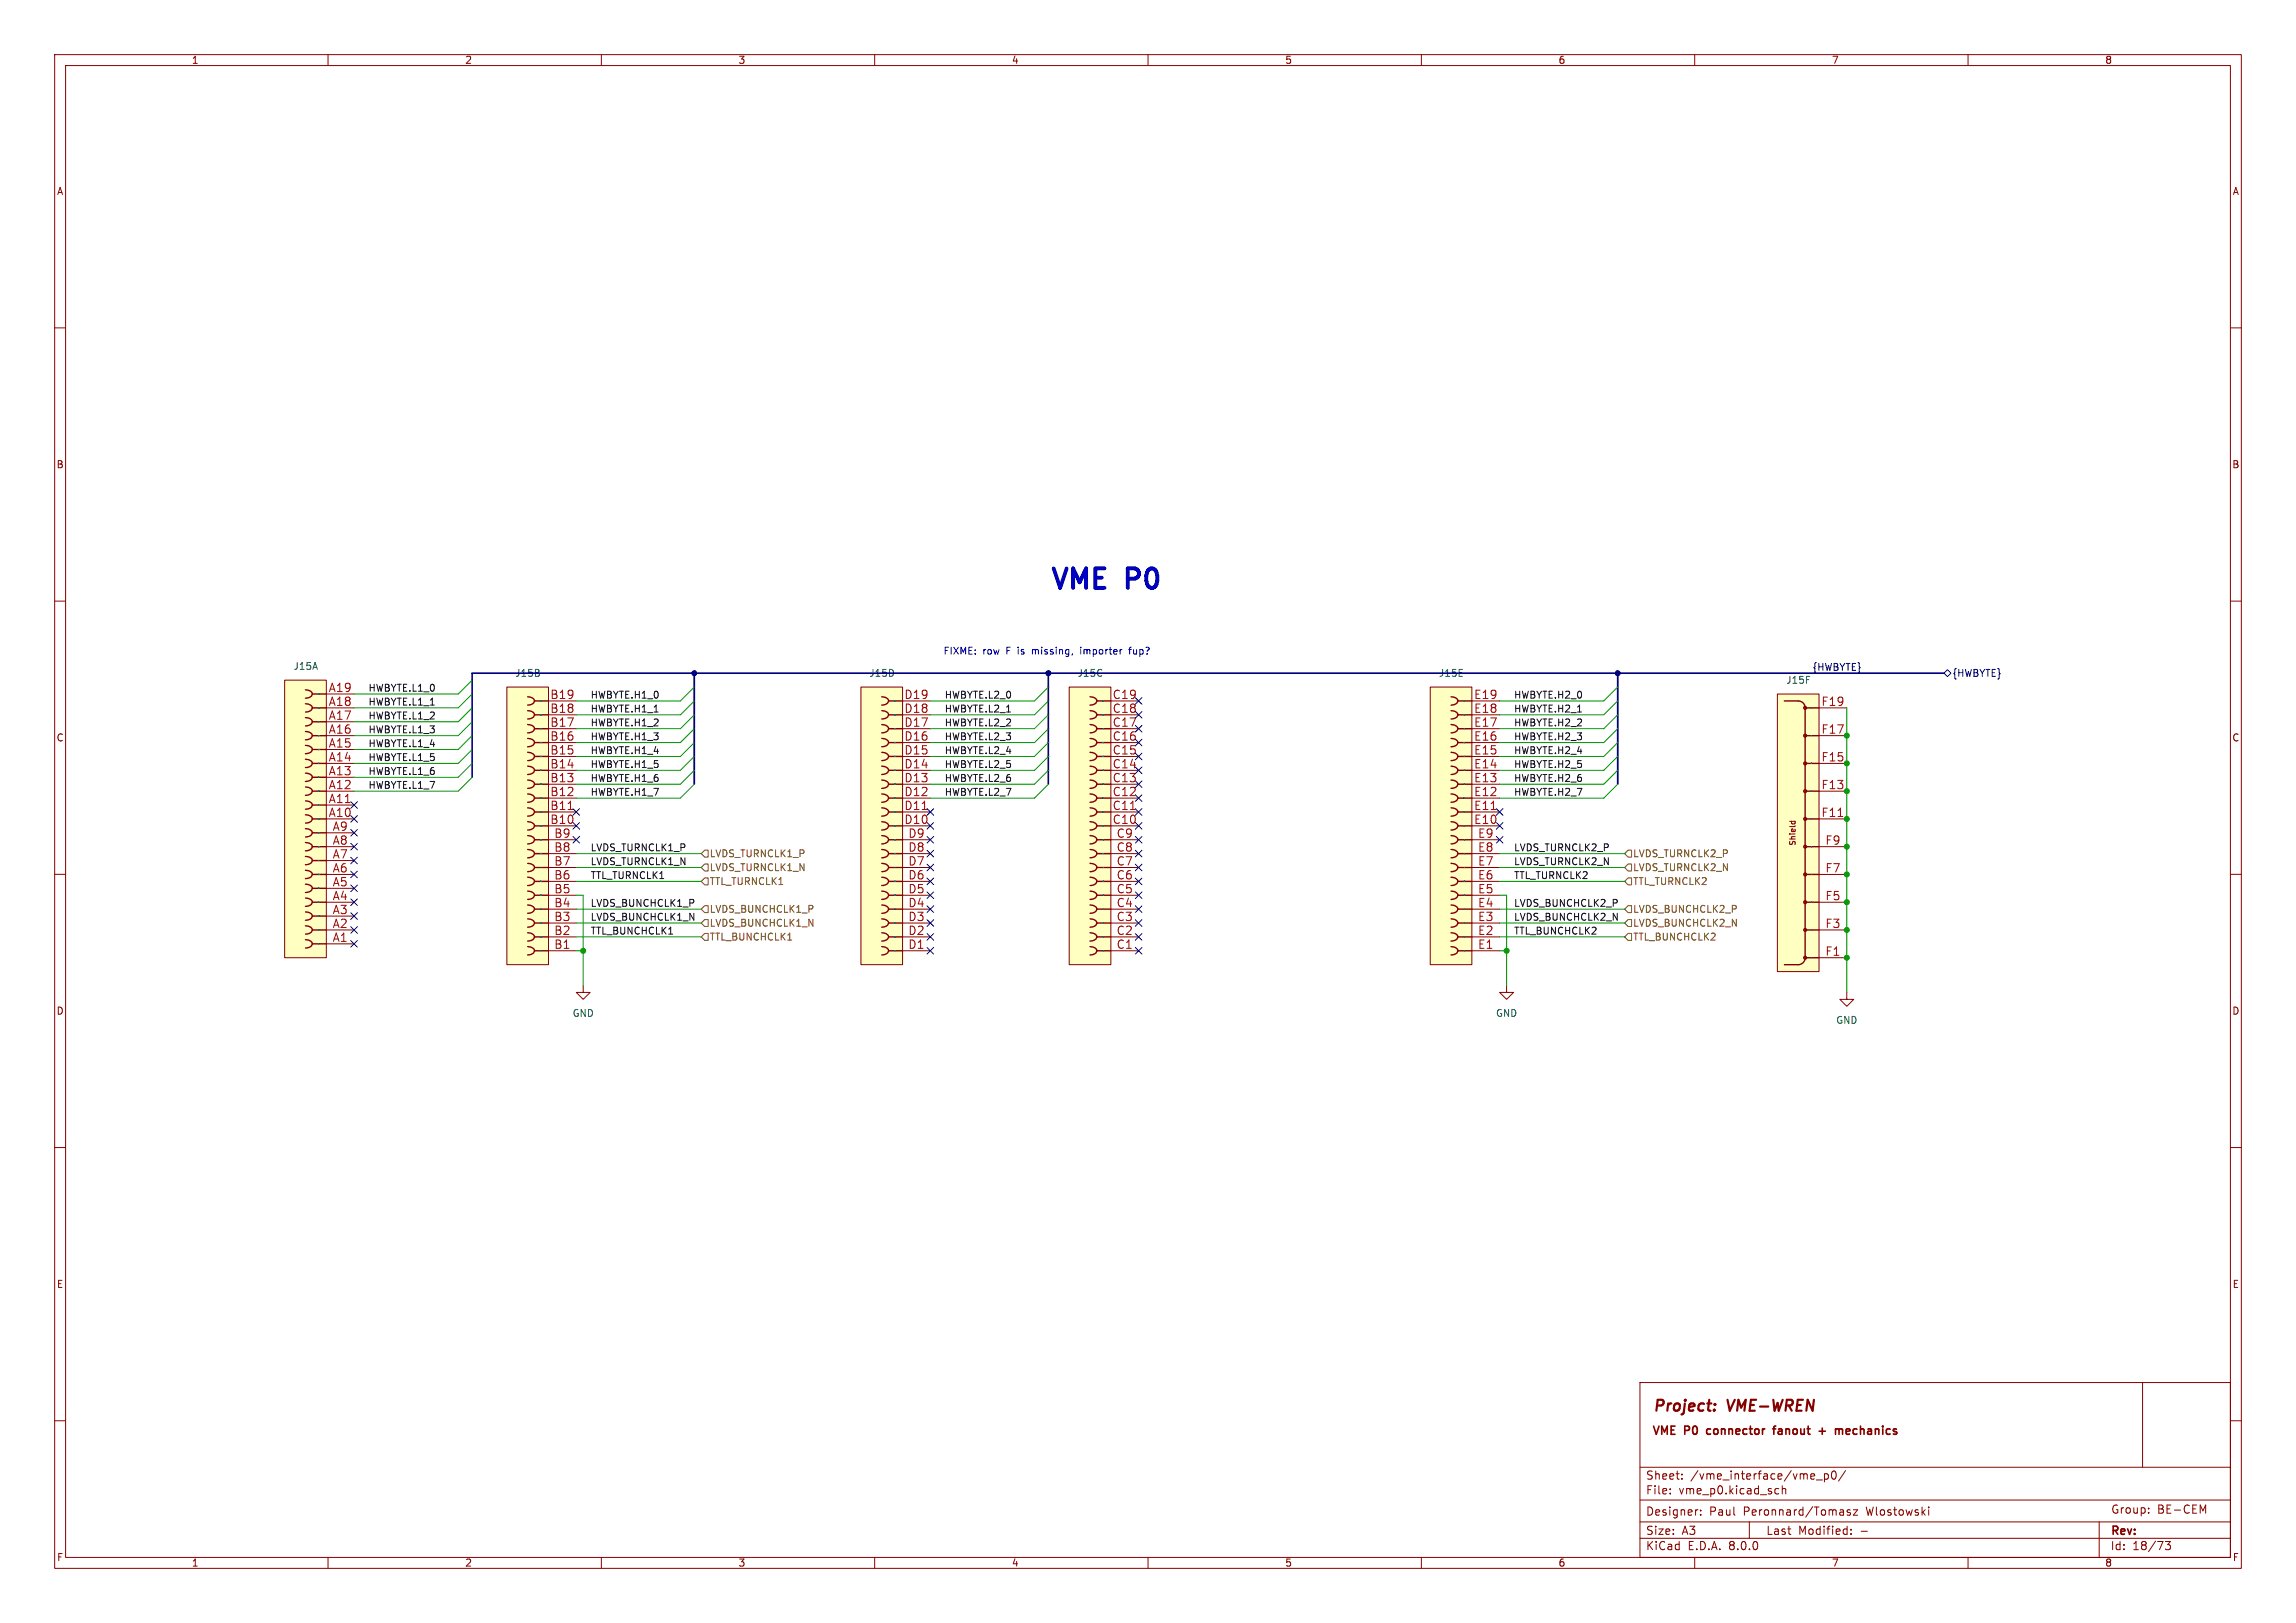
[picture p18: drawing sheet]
<svg xmlns="http://www.w3.org/2000/svg" width="420mm" height="297mm" viewBox="0 0 420 297" stroke-linecap="round" stroke-linejoin="round" font-family="sans-serif">
<defs><g id="words">
<g font-size="5" fill="#0000c2">
<text x="191.4" y="109.6">VME</text>
<text x="205.9" y="109.6">P0</text>
</g>
<g font-size="2.8" fill="#840000">
<text x="302.3" y="258.9">Project:</text>
<text x="316.1" y="258.9">VME-WREN</text>
</g>
<g font-size="2.1" fill="#a90000">
<text x="60" y="131.8">A17</text>
<text x="60" y="129.3">A18</text>
<text x="60" y="126.7">A19</text>
<text x="100.6" y="130.6">B18</text>
<text x="100.6" y="128">B19</text>
<text x="165.4" y="130.6">D18</text>
<text x="165.4" y="128">D19</text>
<text x="203.5" y="130.6">C18</text>
<text x="203.5" y="128">C19</text>
<text x="269.6" y="130.6">E18</text>
<text x="269.6" y="128">E19</text>
<text x="333.1" y="129.3">F19</text>
<text x="60" y="136.9">A15</text>
<text x="60" y="134.4">A16</text>
<text x="100.6" y="135.6">B16</text>
<text x="100.6" y="133.1">B17</text>
<text x="165.4" y="135.6">D16</text>
<text x="165.4" y="133.1">D17</text>
<text x="203.5" y="135.6">C16</text>
<text x="203.5" y="133.1">C17</text>
<text x="269.6" y="135.6">E16</text>
<text x="269.6" y="133.1">E17</text>
<text x="333.1" y="134.4">F17</text>
<text x="60" y="142">A13</text>
<text x="60" y="139.4">A14</text>
<text x="100.6" y="143.3">B13</text>
<text x="100.6" y="140.7">B14</text>
<text x="100.6" y="138.2">B15</text>
<text x="165.4" y="143.3">D13</text>
<text x="165.4" y="140.7">D14</text>
<text x="165.4" y="138.2">D15</text>
<text x="203.5" y="143.3">C13</text>
<text x="203.5" y="140.7">C14</text>
<text x="203.5" y="138.2">C15</text>
<text x="269.6" y="143.3">E13</text>
<text x="269.6" y="140.7">E14</text>
<text x="269.6" y="138.2">E15</text>
<text x="333.1" y="139.4">F15</text>
<text x="60" y="149.6">A10</text>
<text x="60" y="147.1">A11</text>
<text x="60" y="144.5">A12</text>
<text x="100.6" y="148.3">B11</text>
<text x="100.6" y="145.8">B12</text>
<text x="165.4" y="148.3">D11</text>
<text x="165.4" y="145.8">D12</text>
<text x="203.5" y="148.3">C11</text>
<text x="203.5" y="145.8">C12</text>
<text x="269.6" y="148.3">E11</text>
<text x="269.6" y="145.8">E12</text>
<text x="333.1" y="149.6">F11</text>
<text x="333.1" y="144.5">F13</text>
<text x="60.8" y="154.7">A8</text>
<text x="60.8" y="152.1">A9</text>
<text x="100.6" y="150.9">B10</text>
<text x="101.3" y="156">B8</text>
<text x="101.3" y="153.4">B9</text>
<text x="165.4" y="150.9">D10</text>
<text x="166.1" y="156">D8</text>
<text x="166.1" y="153.4">D9</text>
<text x="203.5" y="150.9">C10</text>
<text x="204.2" y="156">C8</text>
<text x="204.2" y="153.4">C9</text>
<text x="269.6" y="150.9">E10</text>
<text x="270.3" y="156">E8</text>
<text x="270.3" y="153.4">E9</text>
<text x="333.8" y="154.7">F9</text>
<text x="60.8" y="159.8">A6</text>
<text x="60.8" y="157.2">A7</text>
<text x="101.3" y="161">B6</text>
<text x="101.3" y="158.5">B7</text>
<text x="166.1" y="161">D6</text>
<text x="166.1" y="158.5">D7</text>
<text x="204.2" y="161">C6</text>
<text x="204.2" y="158.5">C7</text>
<text x="270.3" y="161">E6</text>
<text x="270.3" y="158.5">E7</text>
<text x="333.8" y="159.8">F7</text>
<text x="60.8" y="167.4">A3</text>
<text x="60.8" y="164.8">A4</text>
<text x="60.8" y="162.3">A5</text>
<text x="101.3" y="166.1">B4</text>
<text x="101.3" y="163.6">B5</text>
<text x="166.1" y="166.1">D4</text>
<text x="166.1" y="163.6">D5</text>
<text x="204.2" y="166.1">C4</text>
<text x="204.2" y="163.6">C5</text>
<text x="270.3" y="166.1">E4</text>
<text x="270.3" y="163.6">E5</text>
<text x="333.8" y="164.8">F5</text>
<text x="60.8" y="172.5">A1</text>
<text x="60.8" y="169.9">A2</text>
<text x="101.3" y="173.7">B1</text>
<text x="101.3" y="171.2">B2</text>
<text x="101.3" y="168.7">B3</text>
<text x="166.1" y="173.7">D1</text>
<text x="166.1" y="171.2">D2</text>
<text x="166.1" y="168.7">D3</text>
<text x="204.2" y="173.7">C1</text>
<text x="204.2" y="171.2">C2</text>
<text x="204.2" y="168.7">C3</text>
<text x="270.3" y="173.7">E1</text>
<text x="270.3" y="171.2">E2</text>
<text x="270.3" y="168.7">E3</text>
<text x="333.8" y="169.9">F3</text>
<text x="333.8" y="175">F1</text>
</g>
<g font-size="2.1" fill="#840000">
<text x="302.1" y="263">VME</text>
<text x="308.2" y="263">P0</text>
<text x="312.9" y="263">connector</text>
<text x="325.7" y="263">fanout</text>
<text x="334.6" y="263">+</text>
<text x="338.2" y="263">mechanics</text>
<text x="301" y="273.7">File:</text>
<text x="301" y="271">Sheet:</text>
<text x="307.1" y="273.7">vme_p0.kicad_sch</text>
<text x="309.2" y="271">/vme_interface/vme_p0/</text>
<text x="301" y="281.1">Size:</text>
<text x="301" y="277.6">Designer:</text>
<text x="307.6" y="281.1">A3</text>
<text x="312.6" y="277.6">Paul</text>
<text x="318.9" y="277.6">Peronnard/Tomasz</text>
<text x="323" y="281.1">Last</text>
<text x="328.9" y="281.1">Modified:</text>
<text x="340.3" y="281.1">-</text>
<text x="341.5" y="277.6">Wlostowski</text>
<text x="386" y="281.3">Rev:</text>
<text x="386.1" y="277.2">Group:</text>
<text x="394.6" y="277.2">BE-CEM</text>
<text x="301" y="283.9">KiCad</text>
<text x="308.7" y="283.9">E.D.A.</text>
<text x="316.3" y="283.9">8.0.0</text>
<text x="386" y="283.9">Id:</text>
<text x="390.1" y="283.9">18/73</text>
</g>
<g font-size="1.8" fill="#840000">
<text x="35" y="11.9">1</text>
<text x="85" y="11.9">2</text>
<text x="135" y="11.9">3</text>
<text x="185" y="11.9">4</text>
<text x="235" y="11.9">5</text>
<text x="285" y="11.9">6</text>
<text x="335" y="11.9">7</text>
<text x="385" y="11.9">8</text>
<text x="10.3" y="35.9">A</text>
<text x="408.3" y="35.9">A</text>
<text x="10.3" y="85.9">B</text>
<text x="408.2" y="85.9">B</text>
<text x="10.3" y="135.9">C</text>
<text x="408.2" y="135.9">C</text>
<text x="10.3" y="185.9">D</text>
<text x="408.2" y="185.9">D</text>
<text x="10.3" y="235.9">E</text>
<text x="408.3" y="235.9">E</text>
<text x="10.3" y="285.9">F</text>
<text x="35" y="286.9">1</text>
<text x="85" y="286.9">2</text>
<text x="135" y="286.9">3</text>
<text x="185" y="286.9">4</text>
<text x="235" y="286.9">5</text>
<text x="285" y="286.9">6</text>
<text x="335" y="286.9">7</text>
<text x="385" y="286.9">8</text>
<text x="408.3" y="285.9">F</text>
</g>
<g font-size="1.8" fill="#0000c2">
<text x="172.5" y="120">FIXME:</text>
<text x="179.8" y="120">row</text>
<text x="184.2" y="120">F is</text>
<text x="189.3" y="120">missing,</text>
<text x="198.3" y="120">importer</text>
<text x="207.5" y="120">fup?</text>
</g>
<g font-size="1.8" fill="#006464">
<text x="53.6" y="122.8">J15A</text>
<text x="94.2" y="124.1">J15B</text>
<text x="158.9" y="124.1">J15D</text>
<text x="197" y="124.1">J15C</text>
<text x="263.1" y="124.1">J15E</text>
<text x="326.7" y="125.3">J15F</text>
<text x="104.6" y="186.3">GND</text>
<text x="273.6" y="186.3">GND</text>
<text x="335.8" y="187.6">GND</text>
</g>
<g font-size="1.8" fill="#000084">
<text x="331.5" y="122.8">{HWBYTE}</text>
<text x="357.1" y="124.1">{HWBYTE}</text>
</g>
<g font-size="1.8" fill="#0f0f0f">
<text x="67.3" y="126.7">HWBYTE.L1_0</text>
<text x="67.3" y="129.2">HWBYTE.L1_1</text>
<text x="67.3" y="131.7">HWBYTE.L1_2</text>
<text x="107.9" y="130.5">HWBYTE.H1_1</text>
<text x="107.9" y="127.9">HWBYTE.H1_0</text>
<text x="172.7" y="130.5">HWBYTE.L2_1</text>
<text x="172.7" y="127.9">HWBYTE.L2_0</text>
<text x="276.9" y="130.5">HWBYTE.H2_1</text>
<text x="276.9" y="127.9">HWBYTE.H2_0</text>
<text x="67.3" y="134.3">HWBYTE.L1_3</text>
<text x="67.3" y="136.8">HWBYTE.L1_4</text>
<text x="107.9" y="135.5">HWBYTE.H1_3</text>
<text x="107.9" y="133">HWBYTE.H1_2</text>
<text x="172.7" y="135.5">HWBYTE.L2_3</text>
<text x="172.7" y="133">HWBYTE.L2_2</text>
<text x="276.9" y="133">HWBYTE.H2_2</text>
<text x="276.9" y="135.5">HWBYTE.H2_3</text>
<text x="67.3" y="141.9">HWBYTE.L1_6</text>
<text x="67.3" y="139.4">HWBYTE.L1_5</text>
<text x="107.9" y="143.2">HWBYTE.H1_6</text>
<text x="107.9" y="140.6">HWBYTE.H1_5</text>
<text x="107.9" y="138.1">HWBYTE.H1_4</text>
<text x="172.7" y="138.1">HWBYTE.L2_4</text>
<text x="172.7" y="140.6">HWBYTE.L2_5</text>
<text x="172.7" y="143.2">HWBYTE.L2_6</text>
<text x="276.9" y="143.2">HWBYTE.H2_6</text>
<text x="276.9" y="140.6">HWBYTE.H2_5</text>
<text x="276.9" y="138.1">HWBYTE.H2_4</text>
<text x="67.3" y="144.4">HWBYTE.L1_7</text>
<text x="107.9" y="145.7">HWBYTE.H1_7</text>
<text x="172.7" y="145.7">HWBYTE.L2_7</text>
<text x="276.9" y="145.7">HWBYTE.H2_7</text>
<text x="107.9" y="155.9">LVDS_TURNCLK1_P</text>
<text x="276.9" y="155.9">LVDS_TURNCLK2_P</text>
<text x="107.9" y="160.9">TTL_TURNCLK1</text>
<text x="107.9" y="158.4">LVDS_TURNCLK1_N</text>
<text x="276.9" y="158.4">LVDS_TURNCLK2_N</text>
<text x="276.9" y="160.9">TTL_TURNCLK2</text>
<text x="107.9" y="166">LVDS_BUNCHCLK1_P</text>
<text x="276.9" y="166">LVDS_BUNCHCLK2_P</text>
<text x="107.9" y="168.6">LVDS_BUNCHCLK1_N</text>
<text x="107.9" y="171.1">TTL_BUNCHCLK1</text>
<text x="276.9" y="171.1">TTL_BUNCHCLK2</text>
<text x="276.9" y="168.6">LVDS_BUNCHCLK2_N</text>
</g>
<g font-size="1.8" fill="#725600">
<text x="129.7" y="159.6">LVDS_TURNCLK1_N</text>
<text x="129.7" y="157.1">LVDS_TURNCLK1_P</text>
<text x="298.6" y="157.1">LVDS_TURNCLK2_P</text>
<text x="298.6" y="159.6">LVDS_TURNCLK2_N</text>
<text x="129.7" y="167.2">LVDS_BUNCHCLK1_P</text>
<text x="129.7" y="162.2">TTL_TURNCLK1</text>
<text x="298.6" y="167.2">LVDS_BUNCHCLK2_P</text>
<text x="298.6" y="162.2">TTL_TURNCLK2</text>
<text x="129.7" y="169.8">LVDS_BUNCHCLK1_N</text>
<text x="129.7" y="172.3">TTL_BUNCHCLK1</text>
<text x="298.6" y="172.3">TTL_BUNCHCLK2</text>
<text x="298.6" y="169.8">LVDS_BUNCHCLK2_N</text>
</g>
<text font-size="1.4" fill="#840000" x="328.7" y="154.9" transform="rotate(-90 328.7 154.9)">Shield</text>
</g></defs>
<g fill="none" stroke="#840000" stroke-width=".18">
<path d="M10 10h400v277h-400zM12 12h396v273h-396zM60 10v2M110 10v2M160 10v2M210 10v2M260 10v2M310 10v2M360 10v2M10 60h2M408 60h2M10 110h2"/>
<path d="M408 110h2M10 160h2M408 160h2M337.8 181.6v1.3h1.3l-1.3 1.3-1.3-1.3h1.3M10 210h2M408 210h2M10 260h2M300 253h108v32h-108zM391.9 253v15.5M408 260h2M300 278.5h108M300 274.5h108"/>
<path d="M300 268.5h108M305.5 273.2v.2M305.5 272.5v.1M307.7 270.5v.2M307.7 269.8v.1M310.4 276.3h.2M311.1 277.1v.2M311.1 276.3v.2M320 278.5v3M324.9 272.4l.5 .1M325.4 273.3l-.5 .1M326 272.5l.2-.1 .4 .1 .1 .9"/>
<path d="M326 271.9v1.5M332.2 270.8h1.2M333.7 269.7v1.5M333.7 269.8l.5-.1 .2 .3v.4l-.1 .2h-.6M335.2 269.3l.2-.1a.8 .8 0 0 1 .5 .7 .8 .8 0 0 1-.5 .8 1 1 0 0 1-.2-1.4zM337.6 269.1l-1.3 1.9M338.4 276.3h-.3l-.2 .2v.2l.5 .1v.4h-.5M338.6 279.9v.1M339 276.3h.8l-.8 1h.8M352.8 275.8v.1M352.8 276.3v1M384 278.5v6.5"/>
<path d="M393 276.8v.1M393 276v.1M403 276.5l.5-1.1v1.5M60 285v2M110 285v2M160 285v2M210 285v2M260 285v2M300 281.5h108M310 285v2M338.6 280.6v.2M360 285v2"/>
<path d="M396.1 282.1h.9l-.5 .6 .4 .1v.6l-.2 .2h-.4l-.2-.2"/>
</g>
<path d="M313.6 258l.1 .1-.1 .1M313.7 256.9l.1 .1-.1 .1M313.7 256.9l-.1 .1 .1 .1M313.7 256.9v.2" fill="none" stroke="#840000" stroke-width=".4"/>
<path d="M312.3 261.6v.7M324.3 261.5h.5M324.8 261l-.3 .2v1.3M332.8 261.9h1.1M333.3 261.3v1.2M336.5 261.5h.5v1" fill="none" stroke="#840000" stroke-width=".3"/>
<path d="M195.6 125.7h7.6v50.8h-7.6z" fill="#ffffc2"/>
<g fill="none" stroke="#840000" stroke-width=".18">
<path d="M195.6 125.7h7.6v50.8h-7.6zM203.2 138.4h5.1M203.2 135.9h5.1M203.2 133.4h5.1M203.2 130.8h5.1M203.2 128.3h5.1M203.2 151.1h5.1M203.2 148.6h5.1M203.2 146.1h5.1M203.2 143.5h5.1M203.2 141h5.1M203.2 158.8h5.1"/>
<path d="M203.2 156.2h5.1M203.2 153.7h5.1M203.2 174h5.1M203.2 171.5h5.1M203.2 168.9h5.1M203.2 166.4h5.1M203.2 163.8h5.1M203.2 161.3h5.1"/>
</g>
<g fill="none" stroke="#840000" stroke-width=".25">
<path d="M199.4 127.5a1.21 1.21 0 0 1 1.3 .8M199.4 130a1.21 1.21 0 0 1 1.3 .8M199.4 132.6a1.21 1.21 0 0 1 1.3 .8M199.4 135.1a1.21 1.21 0 0 1 1.3 .8M199.4 137.7a1.21 1.21 0 0 1 1.3 .7M200.7 128.3a1.16 1.16 0 0 1-1.3 .7M200.7 130.8a1.16 1.16 0 0 1-1.3 .8M200.7 133.4a1.16 1.16 0 0 1-1.3 .7M200.7 135.9a1.16 1.16 0 0 1-1.3 .8M200.7 138.4a1.16 1.16 0 0 1-1.3 .8M200.7 128.3h2.5M200.7 130.8h2.5"/>
<path d="M200.7 133.4h2.5M200.7 135.9h2.5M200.7 138.4h2.5M199.4 140.2a1.21 1.21 0 0 1 1.3 .8M199.4 142.7a1.21 1.21 0 0 1 1.3 .8M199.4 145.3a1.21 1.21 0 0 1 1.3 .8M199.4 147.8a1.21 1.21 0 0 1 1.3 .8M199.4 150.4a1.21 1.21 0 0 1 1.3 .7M199.4 152.9a1.21 1.21 0 0 1 1.3 .8M199.4 155.4a1.21 1.21 0 0 1 1.3 .8M199.4 158a1.21 1.21 0 0 1 1.3 .8M200.7 141a1.16 1.16 0 0 1-1.3 .7"/>
<path d="M200.7 143.5a1.16 1.16 0 0 1-1.3 .8M200.7 146.1a1.16 1.16 0 0 1-1.3 .7M200.7 148.6a1.16 1.16 0 0 1-1.3 .8M200.7 151.1a1.16 1.16 0 0 1-1.3 .8M200.7 153.7a1.16 1.16 0 0 1-1.3 .7M200.7 156.2a1.16 1.16 0 0 1-1.3 .8M200.7 158.8a1.16 1.16 0 0 1-1.3 .7M200.7 141h2.5M200.7 143.5h2.5M200.7 146.1h2.5M200.7 148.6h2.5M200.7 151.1h2.5"/>
<path d="M200.7 153.7h2.5M200.7 156.2h2.5M200.7 158.8h2.5M199.4 160.5a1.21 1.21 0 0 1 1.3 .8M199.4 163.1a1.21 1.21 0 0 1 1.3 .7M199.4 165.6a1.21 1.21 0 0 1 1.3 .8M199.4 168.1a1.21 1.21 0 0 1 1.3 .8M199.4 170.7a1.21 1.21 0 0 1 1.3 .8M199.4 173.2a1.21 1.21 0 0 1 1.3 .8M200.7 161.3a1.16 1.16 0 0 1-1.3 .8M200.7 163.8a1.16 1.16 0 0 1-1.3 .8M200.7 166.4a1.16 1.16 0 0 1-1.3 .7"/>
<path d="M200.7 168.9a1.16 1.16 0 0 1-1.3 .8M200.7 171.5a1.16 1.16 0 0 1-1.3 .7M200.7 174a1.16 1.16 0 0 1-1.3 .8M200.7 161.3h2.5M200.7 163.8h2.5M200.7 166.4h2.5M200.7 168.9h2.5M200.7 171.5h2.5M200.7 174h2.5"/>
</g>
<g fill="none" stroke="#006464" stroke-width=".18">
<path d="M201.8 135.9h.1M201.8 130.8h.1M201.8 128.2v.1M201.8 133.3v.1M201.8 138.4h.1M201.8 128.3h.1M201.8 128.2h.1M201.8 151.1h.1M201.8 146.1h.1M201.8 140.9v.1M201.8 143.5h.1M201.8 146v.1"/>
<path d="M201.8 148.6h.1M201.8 146h.1M201.8 158.7h.1M201.8 153.7h.1M201.8 156.2h.1M201.8 141h.1M201.8 158.7v.1M201.8 168.9h.1M201.8 174h.1M201.8 161.3h.1M201.8 166.4h.1M201.8 163.8h.1"/>
<path d="M201.8 171.4h.1"/>
</g>
<path d="M92.7 125.7h7.6v50.8h-7.6z" fill="#ffffc2"/>
<g fill="none" stroke="#840000" stroke-width=".18">
<path d="M92.7 125.7h7.6v50.8h-7.6zM100.3 138.4h5.1M100.3 135.9h5.1M100.3 133.4h5.1M100.3 130.8h5.1M100.3 128.3h5.1M100.3 151.1h5.1M100.3 148.6h5.1M100.3 146.1h5.1M100.3 143.5h5.1M100.3 141h5.1M100.3 158.8h5.1"/>
<path d="M100.3 156.2h5.1M100.3 153.7h5.1M100.3 174h5.1M100.3 171.5h5.1M100.3 168.9h5.1M100.3 166.4h5.1M100.3 163.8h5.1M100.3 161.3h5.1"/>
</g>
<g fill="none" stroke="#840000" stroke-width=".25">
<path d="M96.5 127.5a1.21 1.21 0 0 1 1.3 .8M96.5 130a1.21 1.21 0 0 1 1.3 .8M96.5 132.6a1.21 1.21 0 0 1 1.3 .8M96.5 135.1a1.21 1.21 0 0 1 1.3 .8M96.5 137.7a1.21 1.21 0 0 1 1.3 .7M97.8 128.3a1.16 1.16 0 0 1-1.3 .7M97.8 130.8a1.16 1.16 0 0 1-1.3 .8M97.8 133.4a1.16 1.16 0 0 1-1.3 .7M97.8 135.9a1.16 1.16 0 0 1-1.3 .8M97.8 138.4a1.16 1.16 0 0 1-1.3 .8M97.8 128.3h2.5M97.8 130.8h2.5"/>
<path d="M97.8 133.4h2.5M97.8 135.9h2.5M97.8 138.4h2.5M96.5 140.2a1.21 1.21 0 0 1 1.3 .8M96.5 142.7a1.21 1.21 0 0 1 1.3 .8M96.5 145.3a1.21 1.21 0 0 1 1.3 .8M96.5 147.8a1.21 1.21 0 0 1 1.3 .8M96.5 150.4a1.21 1.21 0 0 1 1.3 .7M96.5 152.9a1.21 1.21 0 0 1 1.3 .8M96.5 155.4a1.21 1.21 0 0 1 1.3 .8M96.5 158a1.21 1.21 0 0 1 1.3 .8M97.8 141a1.16 1.16 0 0 1-1.3 .7"/>
<path d="M97.8 143.5a1.16 1.16 0 0 1-1.3 .8M97.8 146.1a1.16 1.16 0 0 1-1.3 .7M97.8 148.6a1.16 1.16 0 0 1-1.3 .8M97.8 151.1a1.16 1.16 0 0 1-1.3 .8M97.8 153.7a1.16 1.16 0 0 1-1.3 .7M97.8 156.2a1.16 1.16 0 0 1-1.3 .8M97.8 158.8a1.16 1.16 0 0 1-1.3 .7M97.8 141h2.5M97.8 143.5h2.5M97.8 146.1h2.5M97.8 148.6h2.5M97.8 151.1h2.5"/>
<path d="M97.8 153.7h2.5M97.8 156.2h2.5M97.8 158.8h2.5M96.5 160.5a1.21 1.21 0 0 1 1.3 .8M96.5 163.1a1.21 1.21 0 0 1 1.3 .7M96.5 165.6a1.21 1.21 0 0 1 1.3 .8M96.5 168.1a1.21 1.21 0 0 1 1.3 .8M96.5 170.7a1.21 1.21 0 0 1 1.3 .8M96.5 173.2a1.21 1.21 0 0 1 1.3 .8M97.8 161.3a1.16 1.16 0 0 1-1.3 .8M97.8 163.8a1.16 1.16 0 0 1-1.3 .8M97.8 166.4a1.16 1.16 0 0 1-1.3 .7"/>
<path d="M97.8 168.9a1.16 1.16 0 0 1-1.3 .8M97.8 171.5a1.16 1.16 0 0 1-1.3 .7M97.8 174a1.16 1.16 0 0 1-1.3 .8M97.8 161.3h2.5M97.8 163.8h2.5M97.8 166.4h2.5M97.8 168.9h2.5M97.8 171.5h2.5M97.8 174h2.5"/>
</g>
<g fill="none" stroke="#006464" stroke-width=".18">
<path d="M98.9 135.9h.1M98.9 128.3h.1M98.9 128.2v.1M98.9 130.8h.1M98.9 133.3v.1M98.9 138.4h.1M99 128.3h-.1M99 135.9h-.1M99 128.2v.1M99 138.4h-.1M99 138.4h.1M99 133.3l-.1 .1"/>
<path d="M98.9 148.6h.1M98.9 140.9l.1 .1M98.9 151.1h.1M98.9 143.5h.1M98.9 146h.1M98.9 140.9v.1M98.9 158.7h.1M98.9 153.7h.1M98.9 156.2h.1M99 151.1h-.1M99 143.5h.1M99 146h.1"/>
<path d="M99 143.5h-.1M99 158.7l-.1 .1M98.9 168.9h.1M98.9 174h.1M98.9 161.3h.1M99 166.4h.1M99 163.8h.1M99 168.9h.1M99 171.4h.1"/>
</g>
<path d="M103.9 148.1h.9" fill="none" stroke="#a90000" stroke-width=".18"/>
<path d="M52.1 124.5h7.6v50.8h-7.6z" fill="#ffffc2"/>
<g fill="none" stroke="#840000" stroke-width=".18">
<path d="M52.1 124.5h7.6v50.8h-7.6zM59.7 139.7h5.1M59.7 137.2h5.1M59.7 134.6h5.1M59.7 132.1h5.1M59.7 129.5h5.1M59.7 127h5.1M59.7 149.9h5.1M59.7 147.3h5.1M59.7 144.8h5.1M59.7 142.2h5.1M59.7 157.5h5.1"/>
<path d="M59.7 154.9h5.1M59.7 152.4h5.1M59.7 172.7h5.1M59.7 170.2h5.1M59.7 167.6h5.1M59.7 165.1h5.1M59.7 162.6h5.1M59.7 160h5.1"/>
</g>
<g fill="none" stroke="#840000" stroke-width=".25">
<path d="M55.9 126.2a1.21 1.21 0 0 1 1.2 .8M55.9 128.8a1.21 1.21 0 0 1 1.2 .7M55.9 131.3a1.21 1.21 0 0 1 1.2 .8M55.9 133.9a1.21 1.21 0 0 1 1.2 .7M55.9 136.4a1.21 1.21 0 0 1 1.2 .8M55.9 138.9a1.21 1.21 0 0 1 1.2 .8M57.1 127a1.16 1.16 0 0 1-1.2 .8M57.1 129.5a1.16 1.16 0 0 1-1.2 .8M57.1 132.1a1.16 1.16 0 0 1-1.2 .7M57.1 134.6a1.16 1.16 0 0 1-1.2 .8M57.1 137.2a1.16 1.16 0 0 1-1.2 .7M57.1 139.7a1.16 1.16 0 0 1-1.2 .8"/>
<path d="M57.1 127h2.6M57.1 129.5h2.6M57.1 132.1h2.6M57.1 134.6h2.6M57.1 137.2h2.6M57.1 139.7h2.6M55.9 141.5a1.21 1.21 0 0 1 1.2 .7M55.9 144a1.21 1.21 0 0 1 1.2 .8M55.9 146.6a1.21 1.21 0 0 1 1.2 .7M55.9 149.1a1.21 1.21 0 0 1 1.2 .8M55.9 151.6a1.21 1.21 0 0 1 1.2 .8M55.9 154.2a1.21 1.21 0 0 1 1.2 .7"/>
<path d="M55.9 156.7a1.21 1.21 0 0 1 1.2 .8M55.9 159.3a1.21 1.21 0 0 1 1.2 .7M57.1 142.2a1.16 1.16 0 0 1-1.2 .8M57.1 144.8a1.16 1.16 0 0 1-1.2 .7M57.1 147.3a1.16 1.16 0 0 1-1.2 .8M57.1 149.9a1.16 1.16 0 0 1-1.2 .7M57.1 152.4a1.16 1.16 0 0 1-1.2 .8M57.1 154.9a1.16 1.16 0 0 1-1.2 .8M57.1 157.5a1.16 1.16 0 0 1-1.2 .7M57.1 142.2h2.6M57.1 144.8h2.6M57.1 147.3h2.6"/>
<path d="M57.1 149.9h2.6M57.1 152.4h2.6M57.1 154.9h2.6M57.1 157.5h2.6M55.9 161.8a1.21 1.21 0 0 1 1.2 .8M55.9 164.3a1.21 1.21 0 0 1 1.2 .8M55.9 166.9a1.21 1.21 0 0 1 1.2 .7M55.9 169.4a1.21 1.21 0 0 1 1.2 .8M55.9 172a1.21 1.21 0 0 1 1.2 .7M57.1 160a1.16 1.16 0 0 1-1.2 .8M57.1 162.6a1.16 1.16 0 0 1-1.2 .7M57.1 165.1a1.16 1.16 0 0 1-1.2 .8"/>
<path d="M57.1 167.6a1.16 1.16 0 0 1-1.2 .8M57.1 170.2a1.16 1.16 0 0 1-1.2 .7M57.1 172.7a1.16 1.16 0 0 1-1.2 .8M57.1 160h2.6M57.1 162.6h2.6M57.1 165.1h2.6M57.1 167.6h2.6M57.1 170.2h2.6M57.1 172.7h2.6"/>
</g>
<g fill="none" stroke="#006464" stroke-width=".18">
<path d="M58.3 139.7h.1M58.3 127h.1M58.3 129.5h.1M58.3 132.1h.1M58.3 134.6h.1M58.3 137.1v.1M58.3 137.2h.1M58.3 144.8h.1M58.3 147.3h.1M58.3 142.2h.1M58.3 149.8v.1M58.3 157.5h.1"/>
<path d="M58.3 152.4h.1M58.3 154.9h.1M58.3 167.6h.1M58.3 172.7h.1M58.3 160h.1M58.3 162.5h.1M58.3 162.5v.1M58.3 165.1h.1M58.3 162.6h.1M58.3 170.2h.1"/>
</g>
<path d="M157.5 125.7h7.6v50.8h-7.6z" fill="#ffffc2"/>
<g fill="none" stroke="#840000" stroke-width=".18">
<path d="M157.5 125.7h7.6v50.8h-7.6zM165.1 138.4h5.1M165.1 135.9h5.1M165.1 133.4h5.1M165.1 130.8h5.1M165.1 128.3h5.1M165.1 151.1h5.1M165.1 148.6h5.1M165.1 146.1h5.1M165.1 143.5h5.1M165.1 141h5.1M165.1 158.8h5.1"/>
<path d="M165.1 156.2h5.1M165.1 153.7h5.1M165.1 174h5.1M165.1 171.5h5.1M165.1 168.9h5.1M165.1 166.4h5.1M165.1 163.8h5.1M165.1 161.3h5.1"/>
</g>
<g fill="none" stroke="#840000" stroke-width=".25">
<path d="M161.3 127.5a1.21 1.21 0 0 1 1.3 .8M161.3 130a1.21 1.21 0 0 1 1.3 .8M161.3 132.6a1.21 1.21 0 0 1 1.3 .8M161.3 135.1a1.21 1.21 0 0 1 1.3 .8M161.3 137.7a1.21 1.21 0 0 1 1.3 .7M162.6 128.3a1.16 1.16 0 0 1-1.3 .7M162.6 130.8a1.16 1.16 0 0 1-1.3 .8M162.6 133.4a1.16 1.16 0 0 1-1.3 .7M162.6 135.9a1.16 1.16 0 0 1-1.3 .8M162.6 138.4a1.16 1.16 0 0 1-1.3 .8M162.6 128.3h2.5M162.6 130.8h2.5"/>
<path d="M162.6 133.4h2.5M162.6 135.9h2.5M162.6 138.4h2.5M161.3 140.2a1.21 1.21 0 0 1 1.3 .8M161.3 142.7a1.21 1.21 0 0 1 1.3 .8M161.3 145.3a1.21 1.21 0 0 1 1.3 .8M161.3 147.8a1.21 1.21 0 0 1 1.3 .8M161.3 150.4a1.21 1.21 0 0 1 1.3 .7M161.3 152.9a1.21 1.21 0 0 1 1.3 .8M161.3 155.4a1.21 1.21 0 0 1 1.3 .8M161.3 158a1.21 1.21 0 0 1 1.3 .8M162.6 141a1.16 1.16 0 0 1-1.3 .7"/>
<path d="M162.6 143.5a1.16 1.16 0 0 1-1.3 .8M162.6 146.1a1.16 1.16 0 0 1-1.3 .7M162.6 148.6a1.16 1.16 0 0 1-1.3 .8M162.6 151.1a1.16 1.16 0 0 1-1.3 .8M162.6 153.7a1.16 1.16 0 0 1-1.3 .7M162.6 156.2a1.16 1.16 0 0 1-1.3 .8M162.6 158.8a1.16 1.16 0 0 1-1.3 .7M162.6 141h2.5M162.6 143.5h2.5M162.6 146.1h2.5M162.6 148.6h2.5M162.6 151.1h2.5"/>
<path d="M162.6 153.7h2.5M162.6 156.2h2.5M162.6 158.8h2.5M161.3 160.5a1.21 1.21 0 0 1 1.3 .8M161.3 163.1a1.21 1.21 0 0 1 1.3 .7M161.3 165.6a1.21 1.21 0 0 1 1.3 .8M161.3 168.1a1.21 1.21 0 0 1 1.3 .8M161.3 170.7a1.21 1.21 0 0 1 1.3 .8M161.3 173.2a1.21 1.21 0 0 1 1.3 .8M162.6 161.3a1.16 1.16 0 0 1-1.3 .8M162.6 163.8a1.16 1.16 0 0 1-1.3 .8M162.6 166.4a1.16 1.16 0 0 1-1.3 .7"/>
<path d="M162.6 168.9a1.16 1.16 0 0 1-1.3 .8M162.6 171.5a1.16 1.16 0 0 1-1.3 .7M162.6 174a1.16 1.16 0 0 1-1.3 .8M162.6 161.3h2.5M162.6 163.8h2.5M162.6 166.4h2.5M162.6 168.9h2.5M162.6 171.5h2.5M162.6 174h2.5"/>
</g>
<g fill="none" stroke="#006464" stroke-width=".18">
<path d="M163.7 135.9h.1M163.7 130.8h.1M163.7 138.4h.1M163.7 133.3h.1M163.7 128.3h.1M163.7 128.2v.1M163.7 133.3v.1M163.7 151.1h.1M163.7 148.6h.1M163.7 141h.1M163.7 146h.1M163.7 143.5h.1"/>
<path d="M163.7 146v.1M163.7 158.7h.1M163.7 153.7h.1M163.7 156.2h.1M163.7 158.7v.1M163.7 168.9h.1M163.7 174h.1M163.7 161.3h.1M163.7 166.4h.1M163.7 163.8h.1M163.7 171.4h.1"/>
</g>
<path d="M325.1 127h7.6v50.8h-7.6z" fill="#ffffc2"/>
<g fill="none" stroke="#840000" stroke-width=".18">
<path d="M325.1 127h7.6v50.8h-7.6zM332.7 139.7h5.1M332.7 134.6h5.1M332.7 129.5h5.1M327.4 150.3h1M327.7 150.3v.3M328.3 150.3l.1 .3M332.7 149.9h5.1M332.7 144.8h5.1M332.7 154.9h5.1M332.7 175.3h5.1M332.7 170.2h5.1"/>
<path d="M332.7 165.1h5.1M332.7 160h5.1M106.7 180.3v1.3h1.2l-1.2 1.3-1.3-1.3h1.3"/>
</g>
<g fill="none" stroke="#840000" stroke-width=".25">
<path d="M326.4 128.3h2.5a1.27 1.27 0 0 1 1.3 1.2M330.2 129.5h2.5M330.2 134.6h2.5M330.2 139.7h2.5M330.2 129.5v45.8M330.2 144.8h2.5M330.2 149.9h2.5M330.2 154.9h2.5M330.2 175.3a1.27 1.27 0 0 1-1.3 1.2h-2.5M330.2 160h2.5M330.2 165.1h2.5M330.2 170.2h2.5"/>
<path d="M330.2 175.3h2.5"/>
<circle cx="330.2" cy="139.7" r=".25"/>
<circle cx="330.2" cy="134.6" r=".25"/>
<circle cx="330.2" cy="129.5" r=".25"/>
<circle cx="330.2" cy="154.9" r=".25"/>
<circle cx="330.2" cy="149.9" r=".25"/>
<circle cx="330.2" cy="144.8" r=".25"/>
<circle cx="330.2" cy="165.1" r=".25"/>
<circle cx="330.2" cy="175.3" r=".25"/>
<circle cx="330.2" cy="160" r=".25"/>
<circle cx="330.2" cy="170.2" r=".25"/>
</g>
<g fill="none" stroke="#006464" stroke-width=".18">
<path d="M331.3 139.7h.1M331.3 129.5h.1M331.3 134.6h.1M331.4 139.7h.1M331.4 139.7h-.1M331.4 129.5h.1M331.3 149.9h.1M331.3 144.8h.1M331.3 149.8v.1M331.3 160h.1M331.4 149.8v.1M331.4 144.8h.1"/>
<path d="M331.4 154.9h.1M331.4 175.3h.1M331.4 165.1h.1M331.4 175.2v.1M331.4 175.2h.1M331.4 170.2h.1"/>
</g>
<path d="M336.2 149.4h.9" fill="none" stroke="#a90000" stroke-width=".18"/>
<path d="M261.6 125.7h7.6v50.8h-7.6z" fill="#ffffc2"/>
<g fill="none" stroke="#840000" stroke-width=".18">
<path d="M261.6 125.7h7.6v50.8h-7.6zM269.2 138.4h5.1M269.2 135.9h5.1M269.2 133.4h5.1M269.2 130.8h5.1M269.2 128.3h5.1M269.2 151.1h5.1M269.2 148.6h5.1M269.2 146.1h5.1M269.2 143.5h5.1M269.2 141h5.1M269.2 158.8h5.1"/>
<path d="M269.2 156.2h5.1M269.2 153.7h5.1M269.2 174h5.1M269.2 171.5h5.1M269.2 168.9h5.1M269.2 166.4h5.1M269.2 163.8h5.1M269.2 161.3h5.1M275.6 180.3v1.3h1.3l-1.3 1.3-1.3-1.3h1.3"/>
</g>
<g fill="none" stroke="#840000" stroke-width=".25">
<path d="M265.4 127.5a1.2 1.2 0 0 1 1.3 .8M265.4 130a1.2 1.2 0 0 1 1.3 .8M265.4 132.6a1.2 1.2 0 0 1 1.3 .8M265.4 135.1a1.2 1.2 0 0 1 1.3 .8M265.4 137.7a1.2 1.2 0 0 1 1.3 .7M266.7 128.3a1.16 1.16 0 0 1-1.3 .7M266.7 130.8a1.16 1.16 0 0 1-1.3 .8M266.7 133.4a1.16 1.16 0 0 1-1.3 .7M266.7 135.9a1.16 1.16 0 0 1-1.3 .8M266.7 138.4a1.16 1.16 0 0 1-1.3 .8M266.7 128.3h2.5M266.7 130.8h2.5"/>
<path d="M266.7 133.4h2.5M266.7 135.9h2.5M266.7 138.4h2.5M265.4 140.2a1.2 1.2 0 0 1 1.3 .8M265.4 142.7a1.2 1.2 0 0 1 1.3 .8M265.4 145.3a1.2 1.2 0 0 1 1.3 .8M265.4 147.8a1.2 1.2 0 0 1 1.3 .8M265.4 150.4a1.2 1.2 0 0 1 1.3 .7M265.4 152.9a1.2 1.2 0 0 1 1.3 .8M265.4 155.4a1.2 1.2 0 0 1 1.3 .8M265.4 158a1.2 1.2 0 0 1 1.3 .8M266.7 141a1.16 1.16 0 0 1-1.3 .7"/>
<path d="M266.7 143.5a1.16 1.16 0 0 1-1.3 .8M266.7 146.1a1.16 1.16 0 0 1-1.3 .7M266.7 148.6a1.16 1.16 0 0 1-1.3 .8M266.7 151.1a1.16 1.16 0 0 1-1.3 .8M266.7 153.7a1.16 1.16 0 0 1-1.3 .7M266.7 156.2a1.16 1.16 0 0 1-1.3 .8M266.7 158.8a1.16 1.16 0 0 1-1.3 .7M266.7 141h2.5M266.7 143.5h2.5M266.7 146.1h2.5M266.7 148.6h2.5M266.7 151.1h2.5"/>
<path d="M266.7 153.7h2.5M266.7 156.2h2.5M266.7 158.8h2.5M265.4 160.5a1.2 1.2 0 0 1 1.3 .8M265.4 163.1a1.2 1.2 0 0 1 1.3 .7M265.4 165.6a1.2 1.2 0 0 1 1.3 .8M265.4 168.1a1.2 1.2 0 0 1 1.3 .8M265.4 170.7a1.2 1.2 0 0 1 1.3 .8M265.4 173.2a1.2 1.2 0 0 1 1.3 .8M266.7 161.3a1.16 1.16 0 0 1-1.3 .8M266.7 163.8a1.16 1.16 0 0 1-1.3 .8M266.7 166.4a1.16 1.16 0 0 1-1.3 .7"/>
<path d="M266.7 168.9a1.16 1.16 0 0 1-1.3 .8M266.7 171.5a1.16 1.16 0 0 1-1.3 .7M266.7 174a1.16 1.16 0 0 1-1.3 .8M266.7 161.3h2.5M266.7 163.8h2.5M266.7 166.4h2.5M266.7 168.9h2.5M266.7 171.5h2.5M266.7 174h2.5"/>
</g>
<g fill="none" stroke="#006464" stroke-width=".18">
<path d="M267.8 135.9h.1M267.8 130.8h.1M267.8 128.2v.1M267.8 133.3v.1M267.9 138.4h-.1M267.9 128.2h.1M267.9 128.3h-.1M267.8 151.1h.1M267.8 146.1h.1M267.8 140.9v.1M267.8 143.5h.1M267.8 146v.1"/>
<path d="M267.8 148.6h.1M267.8 146h.1M267.8 158.7h.1M267.9 156.2h.1M267.9 153.6v.1M267.9 141h-.1M267.9 158.7v.1M267.8 168.9h.1M267.9 174h.1M267.9 161.3h.1M267.9 163.8h.1M267.9 171.4h.1"/>
<path d="M267.9 166.4h.1M267.9 168.9h.1"/>
</g>
<path d="M128.9 158.1h.6v1.3h-.6l-.6-.6zM128.9 155.6h.6v1.2h-.6l-.6-.6zM297.8 155.6h.6v1.2h-.6l-.6-.6zM297.8 158.1h.6v1.3h-.6l-.6-.6zM128.9 168.3h.6v1.2h-.6l-.6-.6zM128.9 170.8h.6v1.3h-.6l-.6-.6zM128.9 165.7h.6v1.3h-.6l-.6-.6zM128.9 160.7h.6v1.2h-.6l-.6-.6zM297.8 170.8h.6v1.3h-.6l-.6-.6zM297.8 168.3h.6v1.2h-.6l-.6-.6zM297.8 165.7h.6v1.3h-.6l-.6-.6zM297.8 160.7h.6v1.2h-.6l-.6-.6z" fill="none" stroke="#725600" stroke-width=".18"/>
<g fill="none" stroke="#000084" stroke-width=".18">
<path d="M207.7 137.8l1.2 1.2M207.7 132.7l1.2 1.3M207.7 130.2l1.2 1.2M207.7 135.3l1.2 1.2M207.7 127.7l1.2 1.2M208.9 135.3l-1.2 1.2M208.9 137.8l-1.2 1.2M208.9 127.7l-1.2 1.2M208.9 132.7l-1.2 1.3M208.9 130.2l-1.2 1.2M355.6 123.2l.6-.6 .7 .6-.7 .6zM64.2 156.9l1.2 1.2"/>
<path d="M64.2 159.4l1.2 1.2M64.2 154.3l1.2 1.2M64.2 146.7l1.2 1.2M64.2 151.8l1.2 1.2M64.2 149.3l1.2 1.2M65.4 156.9l-1.2 1.2M65.4 159.4l-1.2 1.2M65.4 154.3l-1.2 1.2M65.4 146.7l-1.2 1.2M65.4 151.8l-1.2 1.2M65.4 149.3l-1.2 1.2M104.8 148l1.2 1.2"/>
<path d="M104.8 150.5l1.2 1.2M104.8 153.1l1.2 1.2M106 148l-1.2 1.2M106 150.5l-1.2 1.2M106 153.1l-1.2 1.2M169.6 155.6l1.2 1.2M169.6 148l1.2 1.2M169.6 150.5l1.2 1.2M169.6 153.1l1.2 1.2M169.6 158.1l1.2 1.3M170.8 155.6l-1.2 1.2M170.8 148l-1.2 1.2"/>
<path d="M170.8 150.5l-1.2 1.2M170.8 153.1l-1.2 1.2M170.8 158.1l-1.2 1.3M207.7 150.5l1.2 1.2M207.7 142.9l1.2 1.2M207.7 148l1.2 1.2M207.7 140.4l1.2 1.2M207.7 145.4l1.2 1.3M207.7 153.1l1.2 1.2M207.7 158.1l1.2 1.3M207.7 155.6l1.2 1.2M208.9 150.5l-1.2 1.2"/>
<path d="M208.9 142.9l-1.2 1.2M208.9 148l-1.2 1.2M208.9 140.4l-1.2 1.2M208.9 145.4l-1.2 1.3M208.9 153.1l-1.2 1.2M208.9 158.1l-1.2 1.3M208.9 155.6l-1.2 1.2M273.7 153.1l1.2 1.2M273.7 150.5l1.2 1.2M273.7 148l1.2 1.2M274.9 153.1l-1.2 1.2M274.9 150.5l-1.2 1.2"/>
<path d="M274.9 148l-1.2 1.2M64.2 164.5l1.2 1.2M64.2 162l1.2 1.2M64.2 167l1.2 1.2M64.2 172.1l1.2 1.2M64.2 169.6l1.2 1.2M65.4 164.5l-1.2 1.2M65.4 162l-1.2 1.2M65.4 167l-1.2 1.2M65.4 172.1l-1.2 1.2M65.4 169.6l-1.2 1.2M169.6 170.8l1.2 1.3"/>
<path d="M169.6 173.4l1.2 1.2M169.6 165.8l1.2 1.2M169.6 163.2l1.2 1.2M169.6 168.3l1.2 1.2M169.6 160.7l1.2 1.2M170.8 170.8l-1.2 1.3M170.8 173.4l-1.2 1.2M170.8 165.8l-1.2 1.2M170.8 163.2l-1.2 1.2M170.8 168.3l-1.2 1.2M170.8 160.7l-1.2 1.2M207.7 160.7l1.2 1.2"/>
<path d="M207.7 165.8l1.2 1.2M207.7 173.4l1.2 1.2M207.7 163.2l1.2 1.2M207.7 168.3l1.2 1.2M207.7 170.8l1.2 1.3M208.9 160.7l-1.2 1.2M208.9 165.8l-1.2 1.2M208.9 173.4l-1.2 1.2M208.9 163.2l-1.2 1.2M208.9 168.3l-1.2 1.2M208.9 170.8l-1.2 1.3"/>
</g>
<path d="M197.7 118.4v.2M197.7 118.9v.8M206.5 118.9h.4M206.9 118.4l-.3 .2v1.1" fill="none" stroke="#0000c2" stroke-width=".18"/>
<path d="M192.7 104l1.2 3.6 1.2-3.6M196.3 107.6v-3.6l1.2 2.6 1.2-2.6v3.6M202.1 104h-1.7v3.6M208.2 104.4l-.6-.4h-1.3v3.6M210 104.4a.82 .82 0 0 1 1.4 0" fill="none" stroke="#0000c2" stroke-width=".71"/>
<path d="M127 123.2v20.3M191.8 123.2v20.3M295.9 123.2v20.3M355.6 123.2h-269.2v19" fill="none" stroke="#000084" stroke-width=".3"/>
<g fill="none" stroke="#009600" stroke-width=".18">
<path d="M86.4 137.2l-2.6 2.5h-19M86.4 139.7l-2.6 2.5h-19M86.4 134.6l-2.6 2.6h-19M86.4 129.5l-2.6 2.6h-19M86.4 124.5l-2.6 2.5h-19M86.4 127l-2.6 2.5h-19M86.4 132.1l-2.6 2.5h-19M127 125.7l-2.5 2.6h-19.1M127 133.4l-2.5 2.5h-19.1M127 138.4l-2.5 2.6h-19.1M127 135.9l-2.5 2.5h-19.1M127 130.8l-2.5 2.6h-19.1"/>
<path d="M127 128.3l-2.5 2.5h-19.1M191.8 125.7l-2.6 2.6h-19M191.8 133.4l-2.6 2.5h-19M191.8 138.4l-2.6 2.6h-19M191.8 135.9l-2.6 2.5h-19M191.8 130.8l-2.6 2.6h-19M191.8 128.3l-2.6 2.5h-19M295.9 125.7l-2.5 2.6h-19.1M295.9 133.4l-2.5 2.5h-19.1M295.9 138.4l-2.5 2.6h-19.1M295.9 135.9l-2.5 2.5h-19.1M295.9 130.8l-2.5 2.6h-19.1"/>
<path d="M295.9 128.3l-2.5 2.5h-19.1M337.8 129.5v52.1M86.4 142.2l-2.6 2.6h-19M105.4 156.2h22.9M105.4 158.8h22.9M127 143.5l-2.5 2.6h-19.1M127 141l-2.5 2.5h-19.1M191.8 143.5l-2.6 2.6h-19M191.8 141l-2.6 2.5h-19M274.3 156.2h22.9M274.3 158.8h22.9M295.9 143.5l-2.5 2.6h-19.1"/>
<path d="M295.9 141l-2.5 2.5h-19.1M105.4 174h1.3M105.4 163.8h1.3v16.5M105.4 168.9h22.9M105.4 161.3h22.9M105.4 171.5h22.9M105.4 166.4h22.9M274.3 174h1.3M274.3 163.8h1.3v16.5M274.3 168.9h22.9M274.3 161.3h22.9M274.3 171.5h22.9"/>
<path d="M274.3 166.4h22.9"/>
</g>
<g fill="#009600" stroke="#009600" stroke-width=".18">
<circle cx="106.7" cy="174" r=".46"/>
<circle cx="275.6" cy="174" r=".46"/>
<circle cx="337.8" cy="134.6" r=".46"/>
<circle cx="337.8" cy="149.9" r=".46"/>
<circle cx="337.8" cy="139.7" r=".46"/>
<circle cx="337.8" cy="144.8" r=".46"/>
<circle cx="337.8" cy="160" r=".46"/>
<circle cx="337.8" cy="165.1" r=".46"/>
<circle cx="337.8" cy="154.9" r=".46"/>
<circle cx="337.8" cy="170.2" r=".46"/>
<circle cx="337.8" cy="175.3" r=".46"/>
</g>
<g fill="#000084" stroke="#000084" stroke-width=".18">
<circle cx="191.8" cy="123.2" r=".46"/>
<circle cx="127" cy="123.2" r=".46"/>
<circle cx="295.9" cy="123.2" r=".46"/>
</g>
<use href="#words"/>
</svg>
